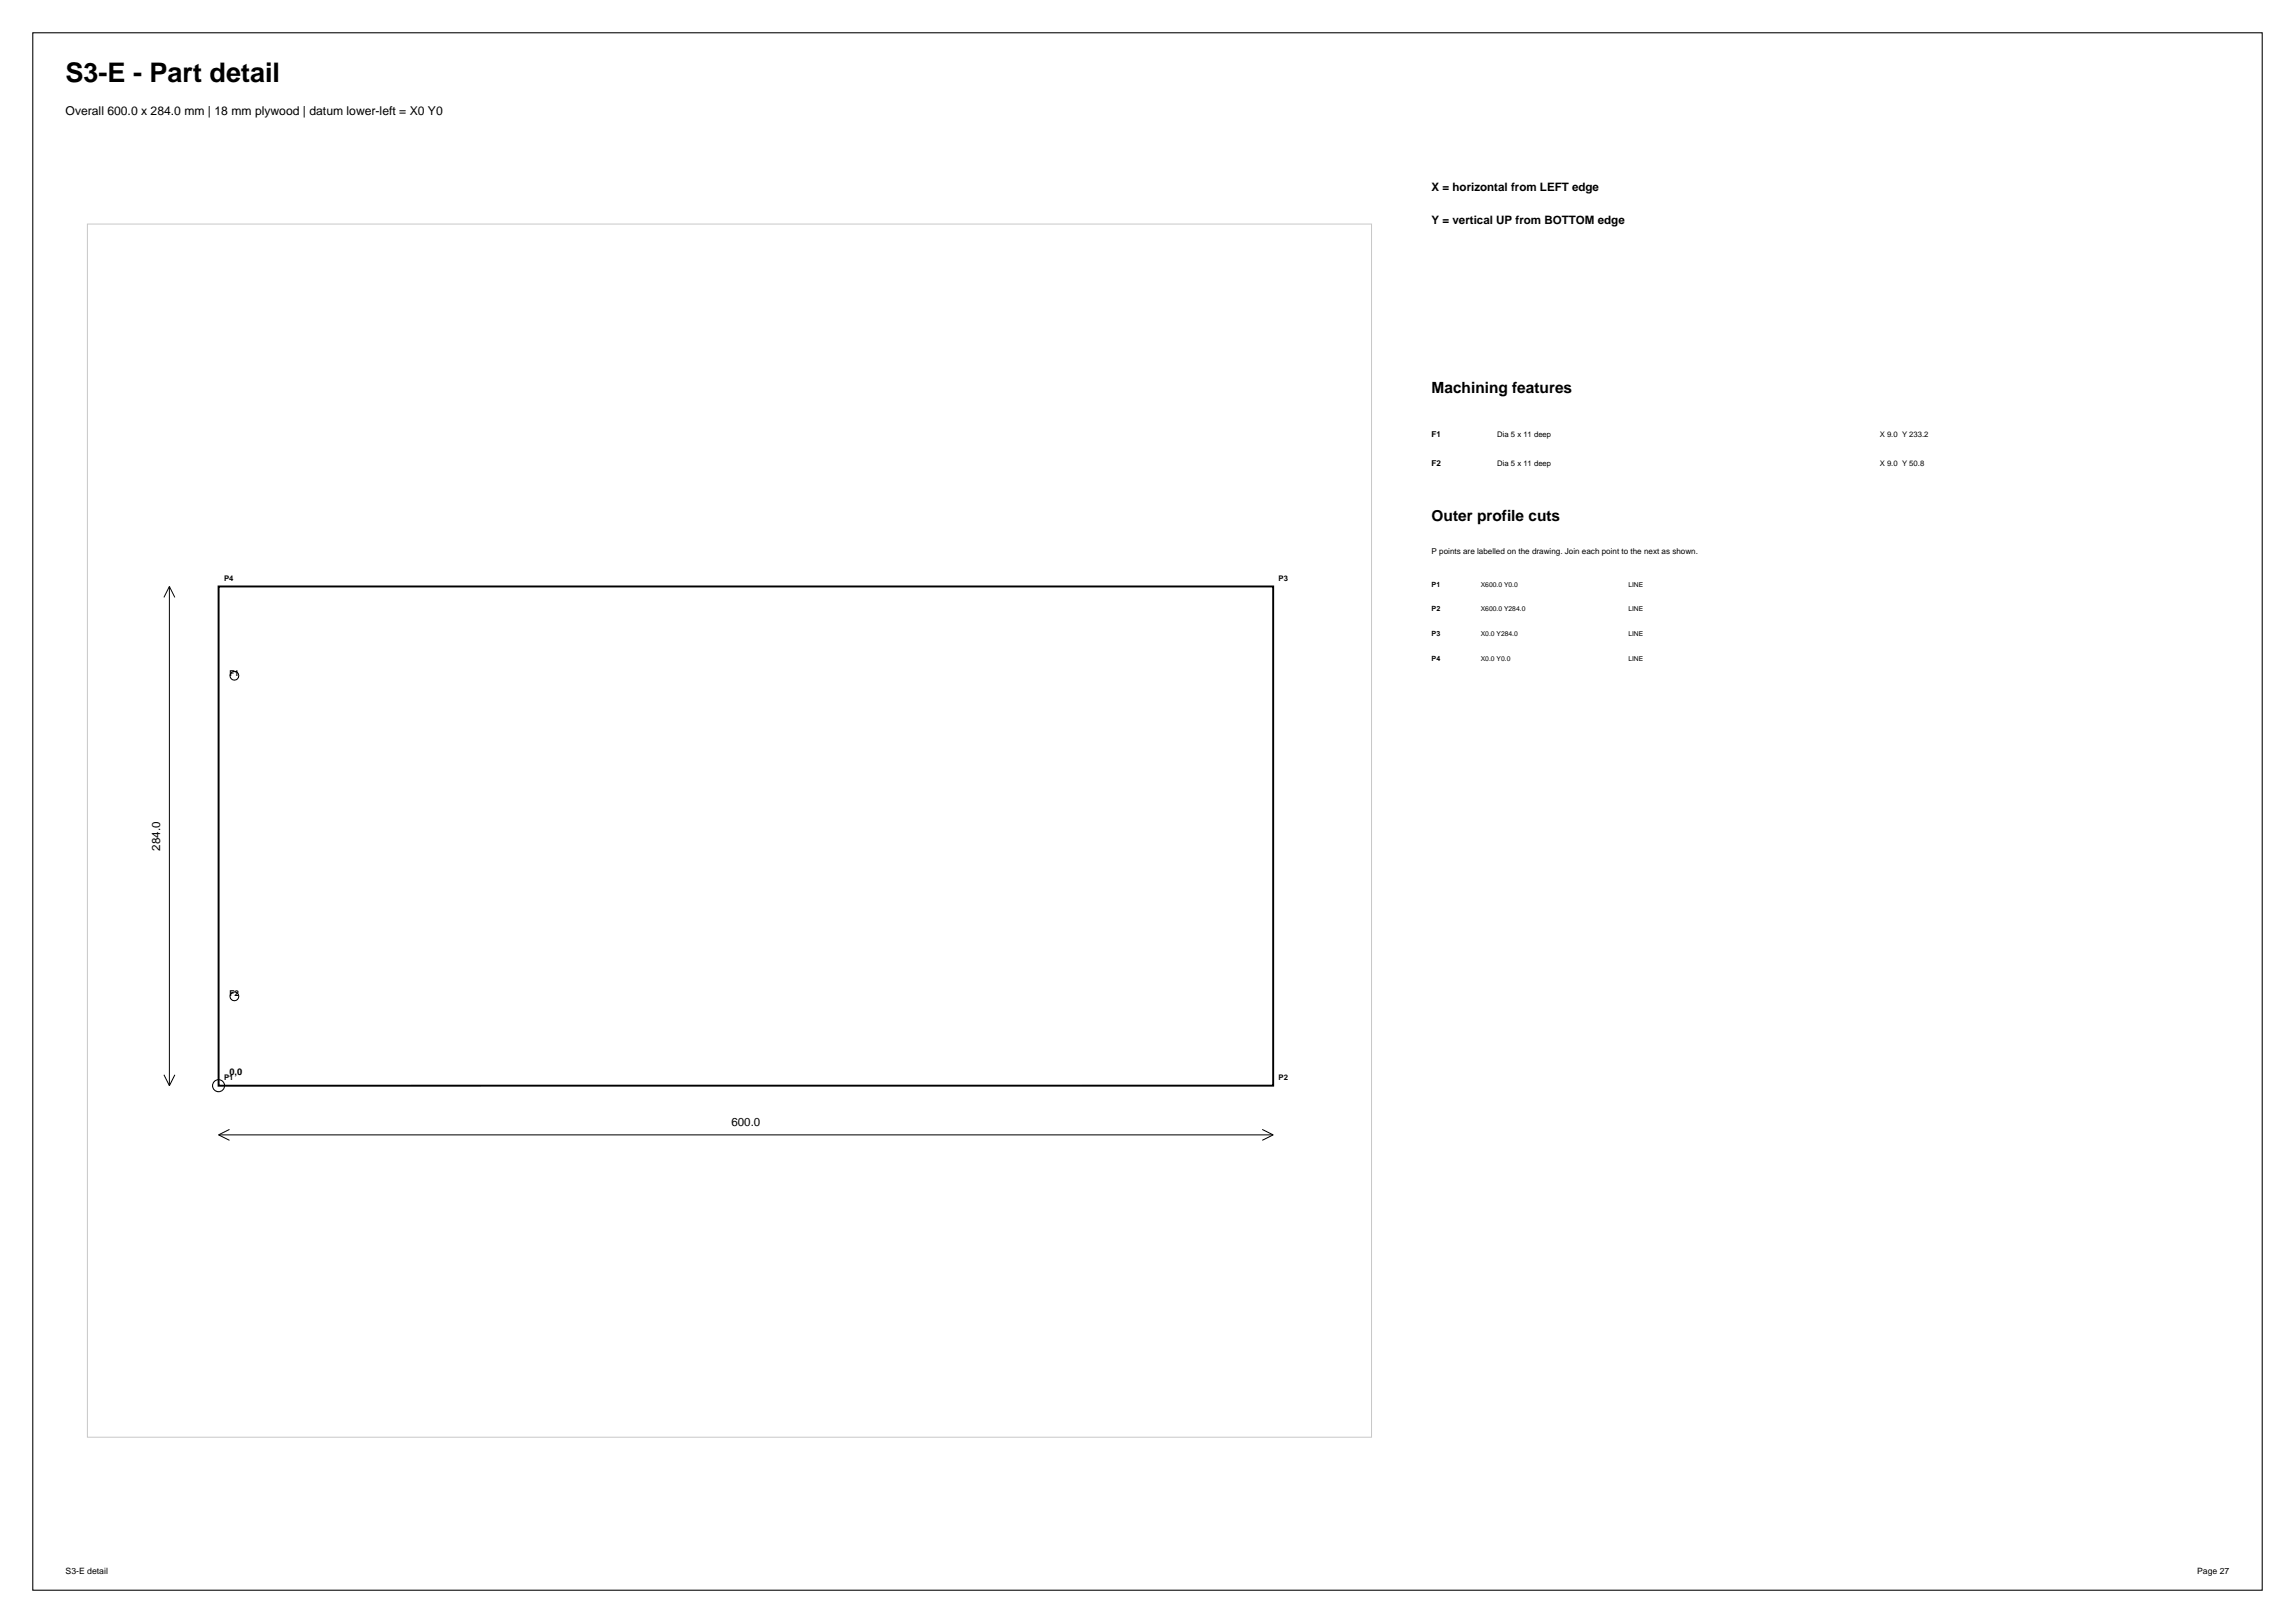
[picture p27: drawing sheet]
<svg xmlns="http://www.w3.org/2000/svg" width="420mm" height="297mm" viewBox="0 0 420 297" stroke-linecap="round" stroke-linejoin="round" font-family="sans-serif">
<defs><g id="words">
<text font-size="4.9" x="12" y="15">S3-E - Part detail</text>
<g font-size="2.8">
<text x="262" y="72">Machining features</text>
<text x="262" y="95.4">Outer profile cuts</text>
</g>
<text font-size="2.2" x="12" y="21">Overall 600.0 x 284.0 mm | 18 mm plywood | datum lower-left = X0 Y0</text>
<g font-size="2.1">
<text x="262" y="35">X = horizontal from LEFT edge</text>
<text x="262" y="41">Y = vertical UP from BOTTOM edge</text>
<text x="29.3" y="155.6" transform="rotate(-90 29.3 155.6)">284.0</text>
<text x="133.9" y="206.1">600.0</text>
</g>
<text font-size="1.7" x="42" y="196.7">0,0</text>
<g font-size="1.6">
<text x="12" y="288">S3-E detail</text>
<text x="402.1" y="288">Page 27</text>
</g>
<g font-size="1.5">
<text x="262" y="80">F1</text>
<text x="262" y="85.2">F2</text>
<text x="262" y="101.4">P points are labelled on the drawing. Join each point to the next as shown.</text>
<text x="42" y="123.7">F1</text>
<text x="42" y="182.3">F2</text>
</g>
<g font-size="1.4">
<text x="274" y="80">Dia 5 x 11 deep</text>
<text x="344" y="80">X 9.0 Y 233.2</text>
<text x="274" y="85.2">Dia 5 x 11 deep</text>
<text x="344" y="85.2">X 9.0 Y 50.8</text>
<text x="41" y="106.3">P4</text>
<text x="234" y="106.3">P3</text>
<text x="41" y="197.7">P1</text>
<text x="234" y="197.7">P2</text>
</g>
<g font-size="1.3">
<text x="262" y="107.4">P1</text>
<text x="262" y="111.9">P2</text>
<text x="262" y="116.4">P3</text>
<text x="262" y="120.9">P4</text>
</g>
<g font-size="1.2">
<text x="271" y="107.4">X600.0 Y0.0</text>
<text x="298" y="107.4">LINE</text>
<text x="271" y="111.9">X600.0 Y284.0</text>
<text x="298" y="111.9">LINE</text>
<text x="271" y="116.4">X0.0 Y284.0</text>
<text x="298" y="116.4">LINE</text>
<text x="271" y="120.9">X0.0 Y0.0</text>
<text x="298" y="120.9">LINE</text>
</g>
</g></defs>
<g fill="none" stroke="#000" stroke-width=".19">
<path d="M6 6h408v285h-408z"/>
<circle cx="42.9" cy="123.7" r=".8"/>
<circle cx="40" cy="198.7" r="1.1"/>
<circle cx="42.9" cy="182.3" r=".8"/>
</g>
<path d="M16 41h235v222h-235z" fill="none" stroke="#c7c7c7" stroke-width=".18"/>
<path d="M40 107.3h193v91.4h-193z" fill="none" stroke="#000" stroke-width=".35"/>
<path d="M31 107.3v91.4M31 107.3l-1 2M31 107.3l1 2M30 196.7l1 2M32 196.7l-1 2M40 207.7h193M40 207.7l2 1M42 206.7l-2 1M231 206.7l2 1M233 207.7l-2 1" fill="none" stroke="#000" stroke-width=".18"/>
<use href="#words"/>
</svg>
